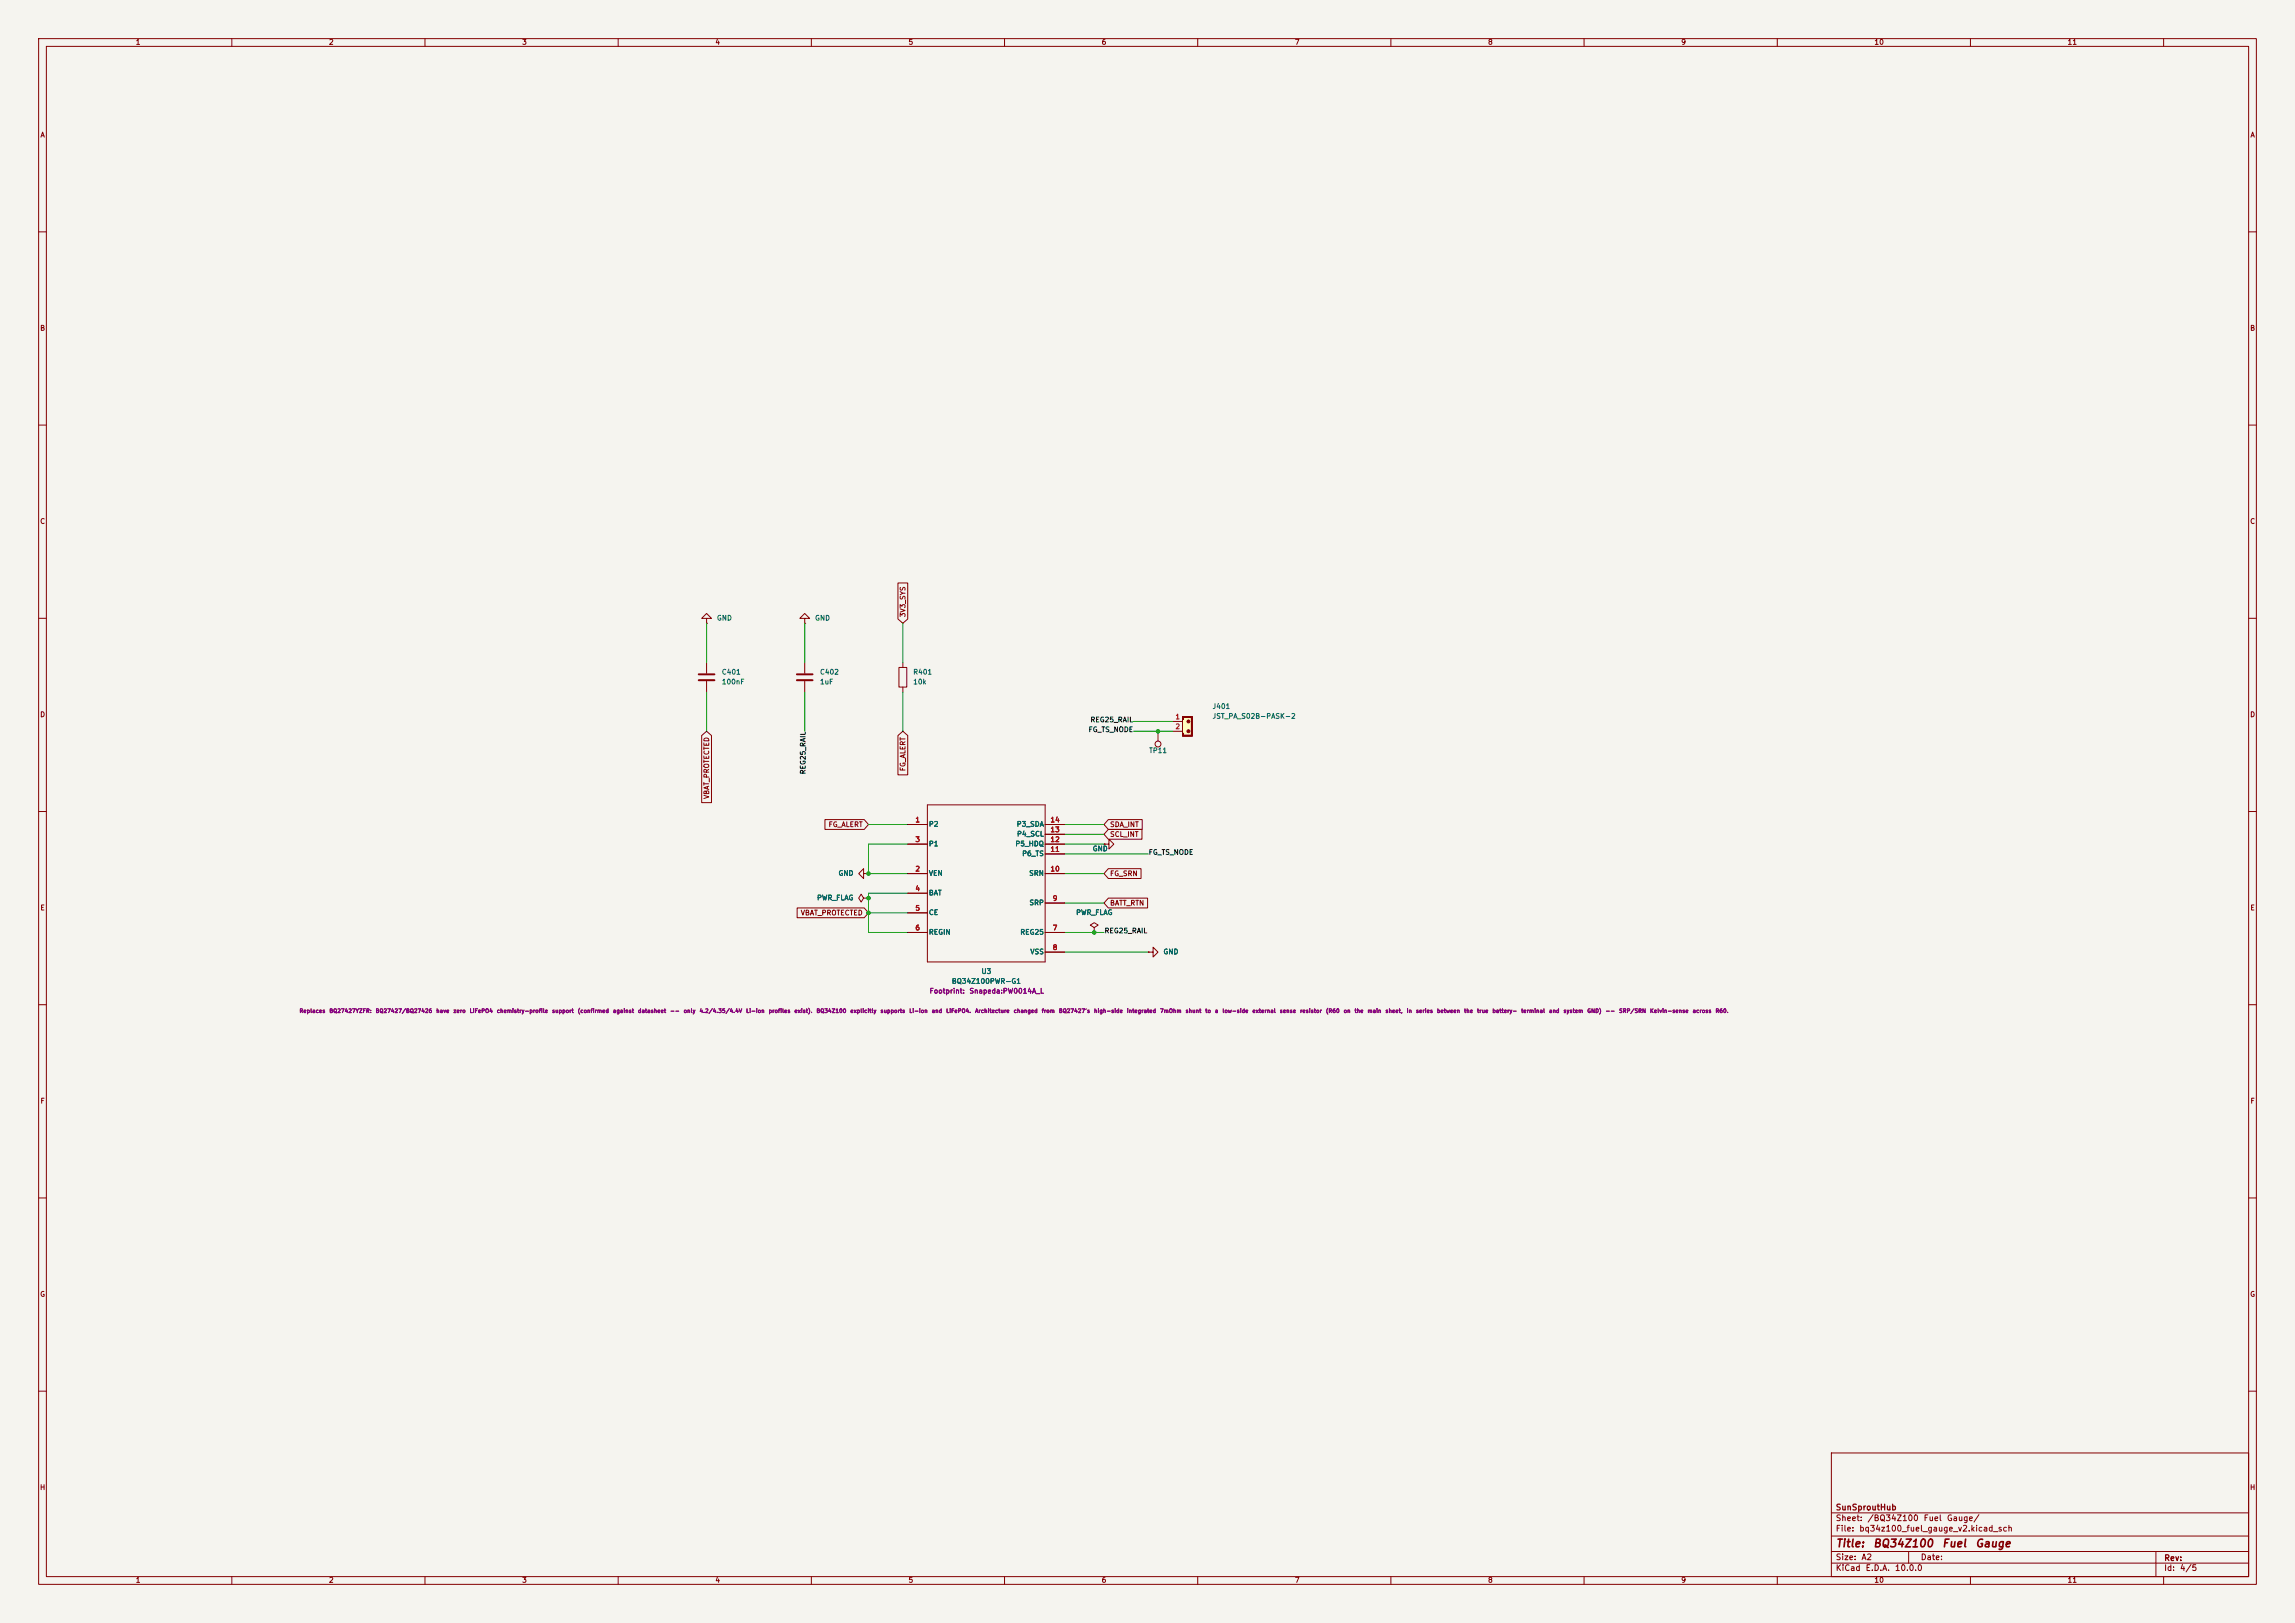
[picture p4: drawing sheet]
<svg xmlns="http://www.w3.org/2000/svg" width="594mm" height="420mm" viewBox="0 0 594 420" stroke-linecap="round" stroke-linejoin="round" font-family="sans-serif">
<defs><g id="words">
<g font-size="2" fill="#840000">
<text x="475" y="400.9">Title:</text>
<text x="484.7" y="400.9">BQ34Z100</text>
<text x="502.5" y="400.9">Fuel</text>
<text x="511.1" y="400.9">Gauge</text>
</g>
<g font-size="1.5" fill="#840000">
<text x="475" y="394">Sheet:</text>
<text x="475" y="391.2">SunSproutHub</text>
<text x="483.2" y="394">/BQ34Z100</text>
<text x="497.7" y="394">Fuel</text>
<text x="503.8" y="394">Gauge/</text>
<text x="475" y="396.7">File:</text>
<text x="481.1" y="396.7">bq34z100_fuel_gauge_v2.kicad_sch</text>
<text x="475" y="406.9">KiCad</text>
<text x="475" y="404.1">Size:</text>
<text x="481.7" y="404.1">A2</text>
<text x="482.7" y="406.9">E.D.A.</text>
<text x="490.3" y="406.9">10.0.0</text>
<text x="497" y="404.1">Date:</text>
<text x="560" y="404.3">Rev:</text>
<text x="560" y="406.9">Id:</text>
<text x="564.1" y="406.9">4/5</text>
</g>
<g font-size="1.3" fill="#840000">
<text x="35" y="11.9">1</text>
<text x="85" y="11.9">2</text>
<text x="135" y="11.9">3</text>
<text x="185" y="11.9">4</text>
<text x="235" y="11.9">5</text>
<text x="285" y="11.9">6</text>
<text x="335" y="11.9">7</text>
<text x="385" y="11.9">8</text>
<text x="435" y="11.9">9</text>
<text x="485" y="11.9">10</text>
<text x="535" y="11.9">11</text>
<text x="10.3" y="35.9">A</text>
<text x="582.3" y="35.9">A</text>
<text x="10.3" y="85.9">B</text>
<text x="582.3" y="85.9">B</text>
<text x="10.3" y="135.9">C</text>
<text x="582.3" y="135.9">C</text>
<text x="234.6" y="159.9" transform="rotate(-90 234.6 159.9)">3V3_SYS</text>
<text x="10.3" y="185.9">D</text>
<text x="582.3" y="185.9">D</text>
<text x="234.6" y="199.7" transform="rotate(-90 234.6 199.7)">FG_ALERT</text>
<text x="183.8" y="206.9" transform="rotate(-90 183.8 206.9)">VBAT_PROTECTED</text>
<text x="214.3" y="214.3">FG_ALERT</text>
<text x="287.2" y="214.3">SDA_INT</text>
<text x="287.2" y="216.9">SCL_INT</text>
<text x="287.2" y="227">FG_SRN</text>
<text x="10.3" y="235.9">E</text>
<text x="207.1" y="237.2">VBAT_PROTECTED</text>
<text x="287.2" y="234.6">BATT_RTN</text>
<text x="582.3" y="235.9">E</text>
<text x="10.3" y="285.9">F</text>
<text x="582.3" y="285.9">F</text>
<text x="10.3" y="335.9">G</text>
<text x="582.3" y="335.9">G</text>
<text x="10.2" y="385.9">H</text>
<text x="582.2" y="385.9">H</text>
<text x="35" y="409.9">1</text>
<text x="85" y="409.9">2</text>
<text x="135" y="409.9">3</text>
<text x="185" y="409.9">4</text>
<text x="235" y="409.9">5</text>
<text x="285" y="409.9">6</text>
<text x="335" y="409.9">7</text>
<text x="385" y="409.9">8</text>
<text x="435" y="409.9">9</text>
<text x="485" y="409.9">10</text>
<text x="535" y="409.9">11</text>
</g>
<g font-size="1.3" fill="#006464">
<text x="185.4" y="160.9">GND</text>
<text x="210.8" y="160.9">GND</text>
<text x="186.7" y="174.9">C401</text>
<text x="186.7" y="177.4">100nF</text>
<text x="212.1" y="174.9">C402</text>
<text x="212.1" y="177.4">1uF</text>
<text x="236.2" y="174.9">R401</text>
<text x="236.2" y="177.4">10k</text>
<text x="313.7" y="183.7">J401</text>
<text x="313.7" y="186.3">JST_PA_S02B-PASK-2</text>
<text x="297.3" y="195.2">TP11</text>
<text x="240.3" y="214.2">P2</text>
<text x="263" y="214.2">P3_SDA</text>
<text x="240.3" y="219.3">P1</text>
<text x="262.7" y="219.3">P5_HDQ</text>
<text x="263.1" y="216.8">P4_SCL</text>
<text x="264.4" y="221.8">P6_TS</text>
<text x="282.7" y="220.6">GND</text>
<text x="216.9" y="226.9">GND</text>
<text x="240.3" y="226.9">VEN</text>
<text x="266.2" y="226.9">SRN</text>
<text x="211.3" y="233.3">PWR_FLAG</text>
<text x="240.3" y="232">BAT</text>
<text x="240.3" y="237.1">CE</text>
<text x="266.3" y="234.5">SRP</text>
<text x="278.4" y="237.1">PWR_FLAG</text>
<text x="240.3" y="242.2">REGIN</text>
<text x="263.9" y="242.2">REG25</text>
<text x="266.5" y="247.2">VSS</text>
<text x="301" y="247.2">GND</text>
<text x="246.2" y="254.9">BQ34Z100PWR-G1</text>
<text x="253.9" y="252.3">U3</text>
</g>
<g font-size="1.3" fill="#0f0f0f">
<text x="281.6" y="189.7">FG_TS_NODE</text>
<text x="282.1" y="187.2">REG25_RAIL</text>
<text x="208.8" y="200.5" transform="rotate(-90 208.8 200.5)">REG25_RAIL</text>
<text x="297.2" y="221.5">FG_TS_NODE</text>
<text x="285.8" y="241.8">REG25_RAIL</text>
</g>
<g font-size="1.3" fill="#a90000">
<text x="304.1" y="186.4">1</text>
<text x="304.1" y="189">2</text>
<text x="236.8" y="213.1">1</text>
<text x="271.7" y="215.6">13</text>
<text x="271.7" y="213.1">14</text>
<text x="236.8" y="218.2">3</text>
<text x="271.7" y="220.7">11</text>
<text x="271.7" y="218.2">12</text>
<text x="236.8" y="225.8">2</text>
<text x="271.7" y="225.8">10</text>
<text x="236.8" y="230.9">4</text>
<text x="272.3" y="233.4">9</text>
<text x="236.8" y="236">5</text>
<text x="236.8" y="241">6</text>
<text x="272.3" y="241">7</text>
<text x="272.3" y="246.1">8</text>
</g>
<g font-size="1.3" fill="#840084">
<text x="240.5" y="257.4">Footprint:</text>
<text x="250.8" y="257.4">Snapeda:PW0014A_L</text>
</g>
<g font-size="1" fill="#840084">
<text x="77.4" y="262.3">Replaces</text>
<text x="85.1" y="262.3">BQ27427YZFR:</text>
<text x="97.1" y="262.3">BQ27427/BQ27426</text>
<text x="112.8" y="262.3">have</text>
<text x="117.2" y="262.3">zero</text>
<text x="121.5" y="262.3">LiFePO4</text>
<text x="128.5" y="262.3">chemistry-profile</text>
<text x="142.8" y="262.3">support</text>
<text x="149.4" y="262.3">(confirmed</text>
<text x="158.5" y="262.3">against</text>
<text x="165" y="262.3">datasheet</text>
<text x="173.3" y="262.3">--</text>
<text x="176.8" y="262.3">only</text>
<text x="180.9" y="262.3">4.2/4.35/4.4V</text>
<text x="193" y="262.3">Li-ion</text>
<text x="198.8" y="262.3">profiles</text>
<text x="205.5" y="262.3">exist).</text>
<text x="211.2" y="262.3">BQ34Z100</text>
<text x="220" y="262.3">explicitly</text>
<text x="227.8" y="262.3">supports</text>
<text x="235.2" y="262.3">Li-ion</text>
<text x="241" y="262.3">and</text>
<text x="244.8" y="262.3">LiFePO4.</text>
<text x="252.3" y="262.3">Architecture</text>
<text x="262.2" y="262.3">changed</text>
<text x="269.5" y="262.3">from</text>
<text x="273.9" y="262.3">BQ27427's</text>
<text x="283.1" y="262.3">high-side</text>
<text x="291.6" y="262.3">integrated</text>
<text x="300.1" y="262.3">7mOhm</text>
<text x="306.7" y="262.3">shunt</text>
<text x="311.9" y="262.3">to</text>
<text x="314.3" y="262.3">a</text>
<text x="316.3" y="262.3">low-side</text>
<text x="324.1" y="262.3">external</text>
<text x="331.1" y="262.3">sense</text>
<text x="336.4" y="262.3">resistor</text>
<text x="343.1" y="262.3">(R60</text>
<text x="347.7" y="262.3">on</text>
<text x="350.5" y="262.3">the</text>
<text x="353.8" y="262.3">main</text>
<text x="358.5" y="262.3">sheet,</text>
<text x="364" y="262.3">in</text>
<text x="366.4" y="262.3">series</text>
<text x="371.8" y="262.3">between</text>
<text x="378.8" y="262.3">the</text>
<text x="382.2" y="262.3">true</text>
<text x="386.2" y="262.3">battery-</text>
<text x="393.6" y="262.3">terminal</text>
<text x="400.8" y="262.3">and</text>
<text x="404.5" y="262.3">system</text>
<text x="410.7" y="262.3">GND)</text>
<text x="415.4" y="262.3">--</text>
<text x="418.9" y="262.3">SRP/SRN</text>
<text x="427" y="262.3">Kelvin-sense</text>
<text x="438" y="262.3">across</text>
<text x="443.9" y="262.3">R60.</text>
</g>
</g></defs>
<path d="M0 0h594v420h-594z" fill="#f5f4ef" stroke="#f5f4ef" stroke-width=".26"/>
<g fill="none" stroke="#840000" stroke-width=".26">
<path d="M10 10h574v400h-574zM12 12h570v396h-570zM60 10v2M110 10v2M160 10v2M210 10v2M260 10v2M310 10v2M360 10v2M410 10v2M460 10v2M510 10v2"/>
<path d="M560 10v2M10 60h2M582 60h2M10 110h2M582 110h2M10 160h2M182.9 160h1.2l-1.2-1.2-1.3 1.2h1.3v1.3M182.9 161.3h.1M182.9 171.5v2.7M182.9 176.3v2.8M208.3 160h1.2l-1.2-1.2-1.3 1.2h1.3v1.3M208.3 161.3h.1"/>
<path d="M208.3 171.5v2.7M208.3 176.3v2.8M232.7 172.7h2v5.1h-2zM233.7 171.5v1.2M233.7 177.8v1.3M582 160h2M10 210h2M234.9 213.4h5.1M234.9 218.4h5.1M240 208.3h30.5v40.6h-30.5zM270.5 213.4h5.1M270.5 218.4h5.1"/>
<path d="M270.5 215.9h5.1M285.7 218.4h1.3v-1.2l1.3 1.2-1.3 1.3v-1.3M285.7 218.4h.1M582 210h2M223.5 232.4l-.6-1-.7 1 .7 1 .6-1h1.3M223.5 226.1v-1.3l-1.3 1.3 1.3 1.2v-1.2h1.3M224.8 232.4h.1M224.8 226.1h.1M234.9 226.1h5.1M234.9 231.1h5.1M234.9 236.2h5.1M270.5 226.1h5.1"/>
<path d="M270.5 233.7h5.1M270.5 221h5.1M234.9 241.3h5.1M270.5 241.3h5.1M270.5 246.4h5.1M283.2 240l1-.6-1-.6-1 .6 1 .6v1.3M283.2 241.3h.1M297.2 246.4h1.2v-1.3l1.3 1.3-1.3 1.3v-1.3M297.2 246.4h.1M10 260h2M582 260h2M10 310h2"/>
<path d="M582 310h2M10 360h2M474 376h108v32h-108zM582 360h2M474 397.5h108M474 391.5h108M60 408v2M110 408v2M160 408v2M210 408v2M260 408v2M310 408v2"/>
<path d="M360 408v2M410 408v2M460 408v2M474 404.5h108M474 401.5h108M494 401.5v3M510 408v2M558 401.5v6.5M560 408v2"/>
</g>
<path d="M180.8 174.5h4.1M180.8 176h4.1M206.2 174.5h4.1M206.2 176h4.1" fill="none" stroke="#840000" stroke-width=".51"/>
<path d="M306.1 185.4h2.5v5.1h-2.5z" fill="#ffffc2"/>
<g fill="none" stroke="#840000" stroke-width=".26">
<path d="M232.4 150.9h2.6v9.3l-1.3 1.1-1.3-1.1zM181.6 190.3l1.3-1.1 1.3 1.1v17.4h-2.6zM232.4 190.3l1.3-1.1 1.3 1.1v10.2h-2.6zM299.7 189.2v2.6M303.5 186.7h2.6M303.5 189.2h2.6M306.1 185.4h2.5v5.1h-2.5zM213.5 212.1h10.2l1.1 1.3-1.1 1.2h-10.2zM234.9 213.4h5.1M234.9 218.4h5.1M270.5 213.4h5.1M270.5 218.4h5.1"/>
<path d="M270.5 215.9h5.1M285.7 218.4h.1M286.9 212.1h8.7v2.5h-8.7l-1.2-1.2zM286.9 214.6h8.7v2.6h-8.7l-1.2-1.3zM206.3 234.9h17.4l1.1 1.3-1.1 1.3h-17.4zM224.8 232.4h.1M224.8 226.1h.1M234.9 226.1h5.1M234.9 231.1h5.1M234.9 236.2h5.1M270.5 226.1h5.1M270.5 233.7h5.1"/>
<path d="M270.5 221h5.1M286.9 232.4h10.1v2.6h-10.1l-1.2-1.3zM286.9 224.8h8.4v2.5h-8.4l-1.2-1.2zM234.9 241.3h5.1M270.5 241.3h5.1M270.5 246.4h5.1M283.2 241.3h.1M297.2 246.4h.1"/>
<circle cx="299.7" cy="192.5" r=".76"/>
</g>
<g fill="#840000" stroke="#840000" stroke-width=".26">
<path d="M306.1 189.7h.2v.5h2.1v-.5h.2v.8h-2.5z"/>
<path d="M308.4 186.2h.2v3.5h-.2z"/>
<path d="M306.1 185.4h2.5v.8h-.2v-.5h-2.1v.5h-.2z"/>
<circle cx="307.6" cy="186.7" r=".38"/>
<circle cx="307.6" cy="189.2" r=".38"/>
</g>
<g fill="none" stroke="#009600" stroke-width=".26">
<path d="M182.9 161.3v10.2M182.9 179.1v10.1M208.3 161.3v10.2M208.3 179.1v10.1M233.7 161.3v10.2M233.7 179.1v10.1M293.4 186.7h10.1M293.4 189.2h10.1M224.8 213.4h10.1M234.9 218.4h-10.1v7.7h10.1M275.6 215.9h10.1M275.6 218.4h10.1"/>
<path d="M275.6 213.4h10.1M224.8 236.2h10.1M234.9 231.1h-10.1v10.2h10.1M275.6 226.1h10.1M275.6 221h21.6M275.6 233.7h10.1M275.6 241.3h10.1M275.6 246.4h21.6"/>
</g>
<g fill="#009600" stroke="#009600" stroke-width=".26">
<circle cx="283.2" cy="241.3" r=".46"/>
<circle cx="299.7" cy="189.2" r=".46"/>
<circle cx="224.8" cy="236.2" r=".46"/>
<circle cx="224.8" cy="232.4" r=".46"/>
<circle cx="224.8" cy="226.1" r=".46"/>
</g>
<use href="#words"/>
</svg>
